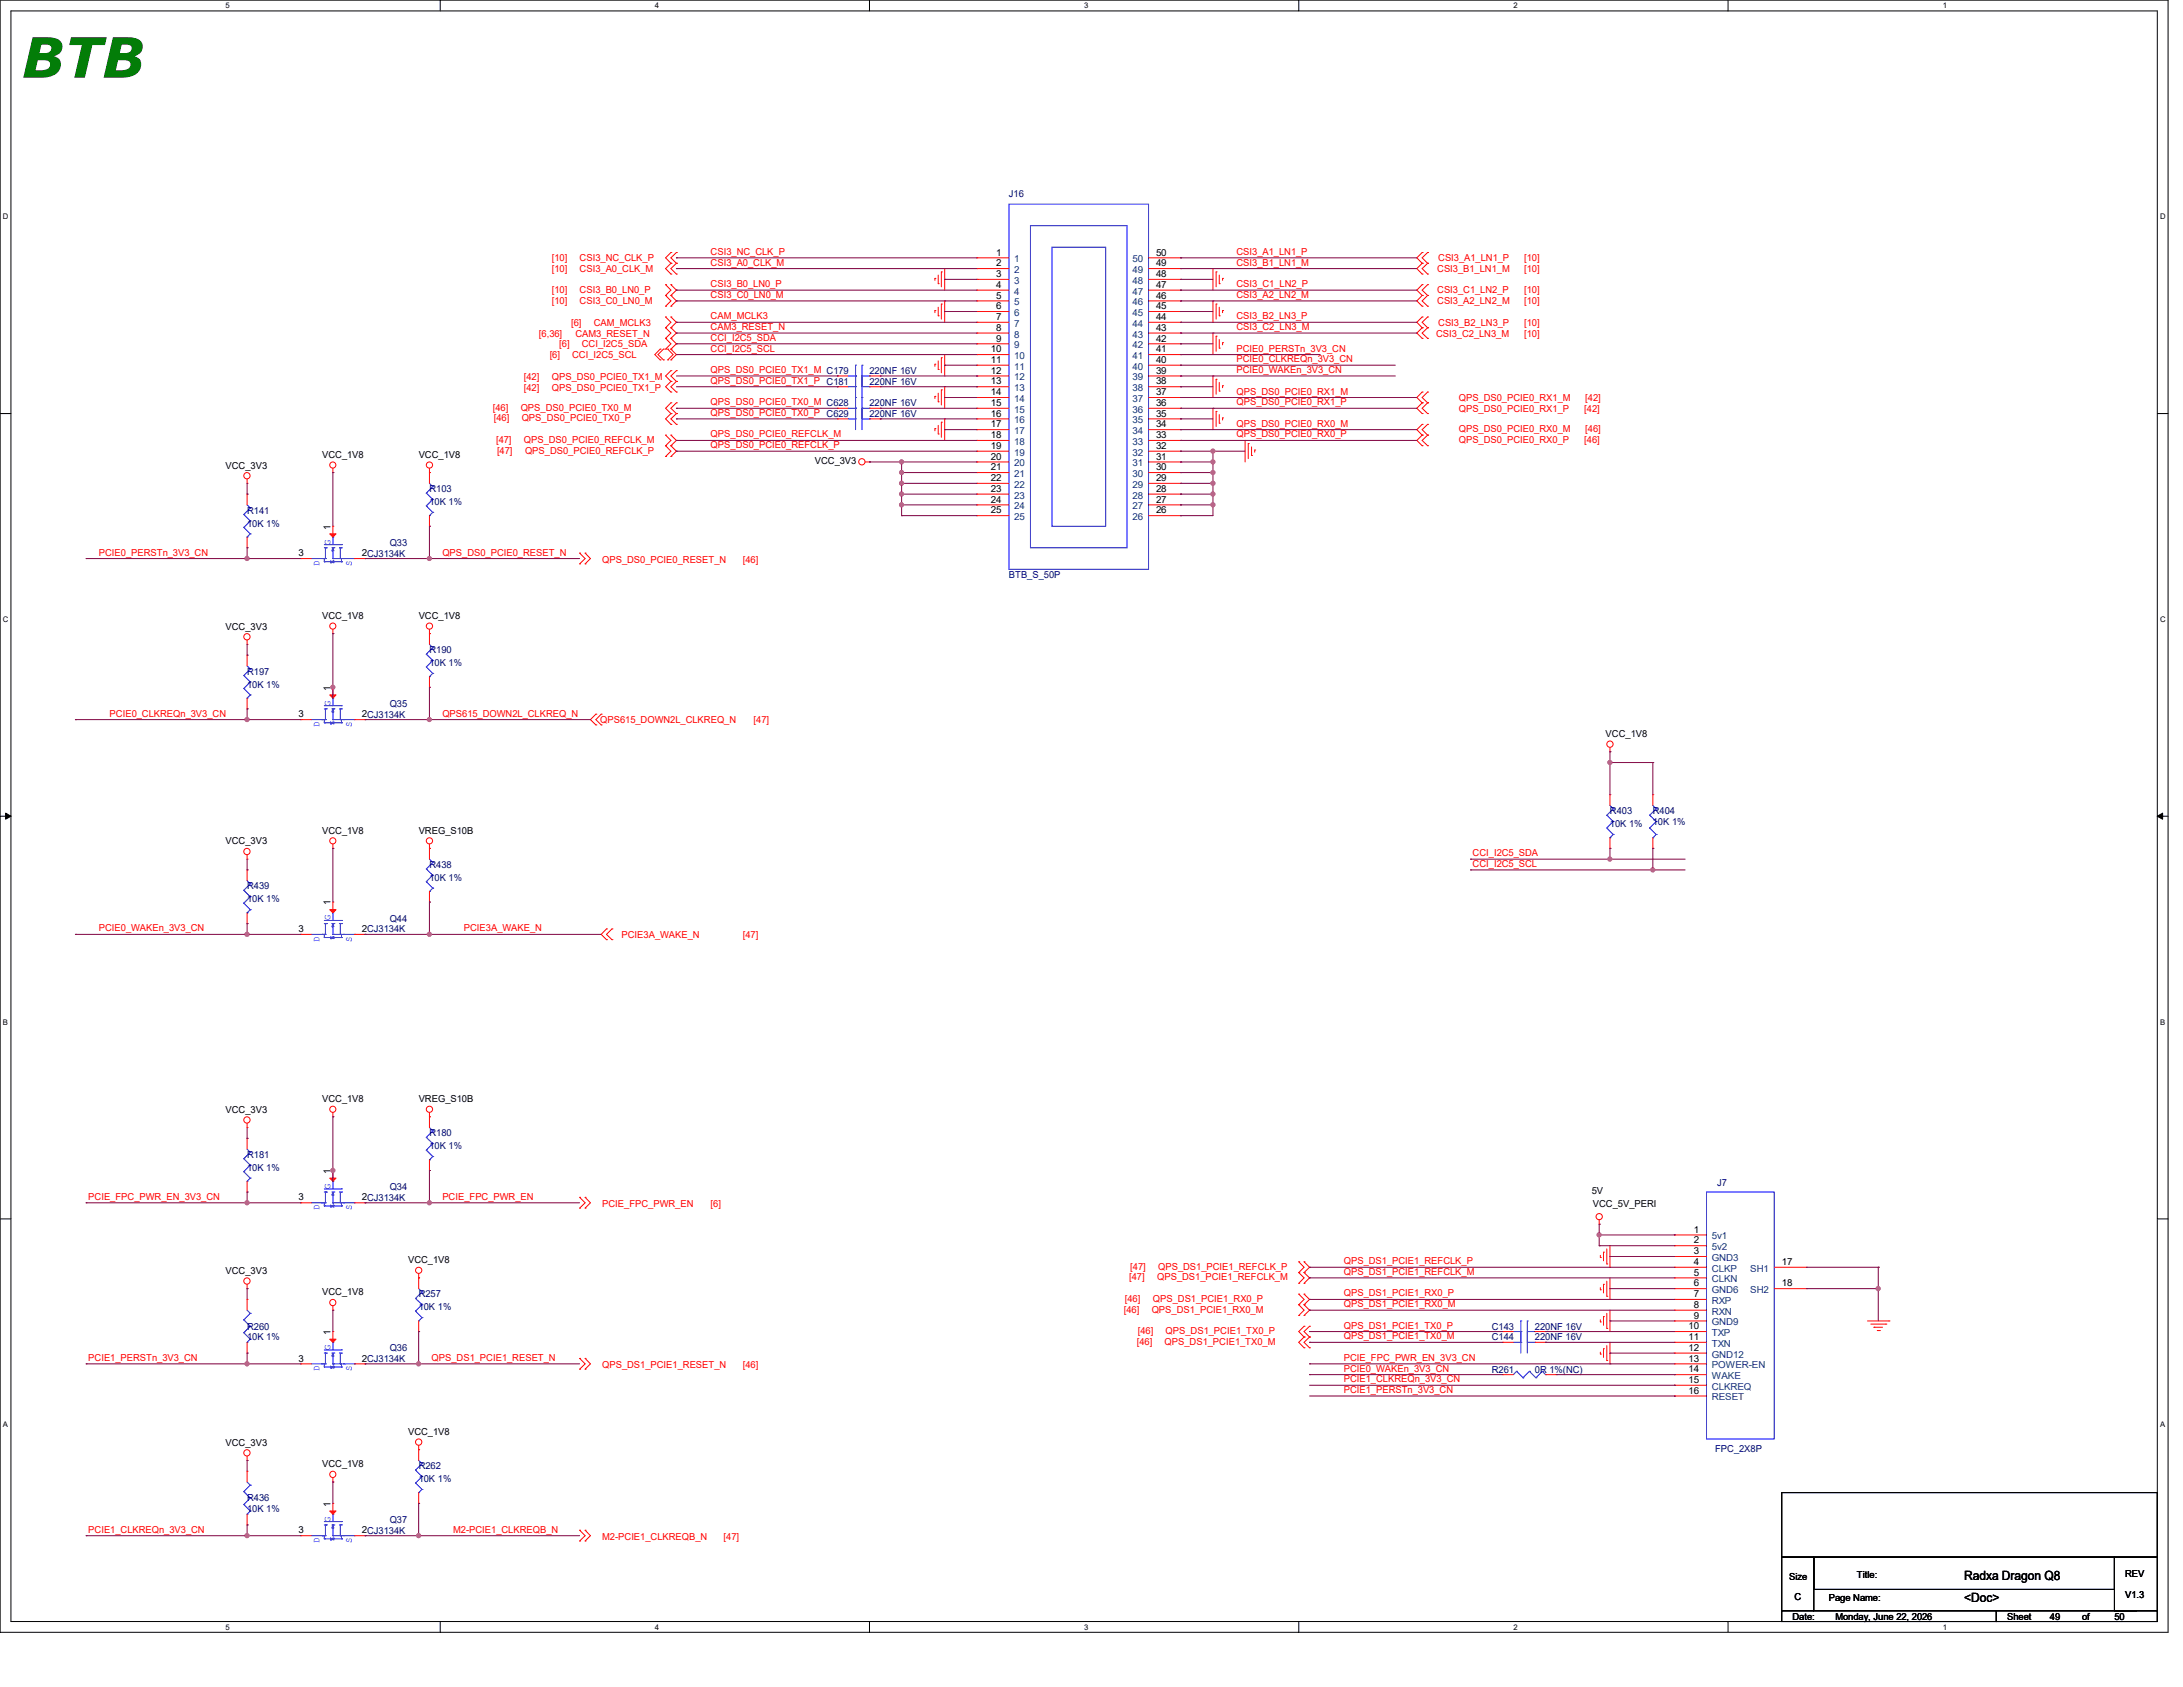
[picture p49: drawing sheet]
<svg xmlns="http://www.w3.org/2000/svg" width="558mm" height="431mm" viewBox="0 0 558 431" stroke-linecap="round" stroke-linejoin="round" font-family="sans-serif">
<defs><g id="words">
<text font-size="14.2" fill="#007f00" x="5.5" y="19.9">BTB</text>
<g font-size="3.3">
<text x="502.1" y="403.8">Radxa Dragon Q8</text>
<text x="502.1" y="409.3">&lt;Doc&gt;</text>
</g>
<g font-size="2.5" fill="#00007f">
<text x="257.9" y="50.3">J16</text>
<text x="222.3" y="95.5">220NF 16V</text>
<text x="222.3" y="98.3">220NF 16V</text>
<text x="222.3" y="106.6">220NF 16V</text>
<text x="222.3" y="103.8">220NF 16V</text>
<text x="109.8" y="125.7">R103</text>
<text x="63.2" y="131.2">R141</text>
<text x="109.8" y="129">10K 1%</text>
<text x="63.2" y="134.5">10K 1%</text>
<text x="99.6" y="139.4">Q33</text>
<text x="257.9" y="147.7">BTB_S_50P</text>
<text x="109.8" y="166.9">R190</text>
<text x="63.2" y="172.4">R197</text>
<text x="109.8" y="170.2">10K 1%</text>
<text x="63.2" y="175.7">10K 1%</text>
<text x="99.6" y="180.6">Q35</text>
<text x="411.5" y="208">R403</text>
<text x="422.5" y="208">R404</text>
<text x="411.5" y="211.3">10K 1%</text>
<text x="422.5" y="210.8">10K 1%</text>
<text x="109.8" y="221.7">R438</text>
<text x="63.2" y="227.2">R439</text>
<text x="109.8" y="225">10K 1%</text>
<text x="63.2" y="230.5">10K 1%</text>
<text x="99.6" y="235.5">Q44</text>
<text x="109.8" y="290.3">R180</text>
<text x="109.8" y="293.6">10K 1%</text>
<text x="63.2" y="295.8">R181</text>
<text x="63.2" y="299.1">10K 1%</text>
<text x="99.6" y="304">Q34</text>
<text x="439" y="302.9">J7</text>
<text x="107" y="331.5">R257</text>
<text x="107" y="334.8">10K 1%</text>
<text x="63.2" y="339.7">R260</text>
<text x="381.3" y="339.7">C143</text>
<text x="392.3" y="339.7">220NF 16V</text>
<text x="63.2" y="342.4">10K 1%</text>
<text x="99.6" y="345.2">Q36</text>
<text x="381.3" y="342.4">C144</text>
<text x="392.3" y="342.4">220NF 16V</text>
<text x="381.3" y="350.7">R261</text>
<text x="392.3" y="350.7">0R 1%(NC)</text>
<text x="438.4" y="371">FPC_2X8P</text>
<text x="107" y="375.4">R262</text>
<text x="63.2" y="383.6">R436</text>
<text x="107" y="378.7">10K 1%</text>
<text x="63.2" y="386.3">10K 1%</text>
<text x="99.6" y="389.1">Q37</text>
</g>
<g font-size="2.5" fill="#f00">
<text x="181.7" y="65.1">CSI3_NC_CLK_P</text>
<text x="316.1" y="65.1">CSI3_A1_LN1_P</text>
<text x="141.1" y="69.5">[10]</text>
<text x="141.1" y="66.8">[10]</text>
<text x="148.2" y="69.5">CSI3_A0_CLK_M</text>
<text x="148.2" y="66.8">CSI3_NC_CLK_P</text>
<text x="181.7" y="67.9">CSI3_A0_CLK_M</text>
<text x="316.1" y="67.9">CSI3_B1_LN1_M</text>
<text x="367.4" y="69.5">CSI3_B1_LN1_M</text>
<text x="367.6" y="66.8">CSI3_A1_LN1_P</text>
<text x="389.6" y="69.5">[10]</text>
<text x="389.6" y="66.8">[10]</text>
<text x="141.1" y="75">[10]</text>
<text x="141.1" y="77.7">[10]</text>
<text x="148.2" y="75">CSI3_B0_LN0_P</text>
<text x="148.2" y="77.7">CSI3_C0_LN0_M</text>
<text x="181.7" y="76.1">CSI3_C0_LN0_M</text>
<text x="181.7" y="73.4">CSI3_B0_LN0_P</text>
<text x="316.1" y="73.4">CSI3_C1_LN2_P</text>
<text x="316.1" y="76.1">CSI3_A2_LN2_M</text>
<text x="367.4" y="75">CSI3_C1_LN2_P</text>
<text x="367.4" y="77.7">CSI3_A2_LN2_M</text>
<text x="389.6" y="75">[10]</text>
<text x="389.6" y="77.7">[10]</text>
<text x="146" y="83.2">[6]</text>
<text x="151.8" y="83.2">CAM_MCLK3</text>
<text x="181.7" y="81.6">CAM_MCLK3</text>
<text x="316.1" y="81.6">CSI3_B2_LN3_P</text>
<text x="367.6" y="83.2">CSI3_B2_LN3_P</text>
<text x="389.6" y="83.2">[10]</text>
<text x="137.8" y="86">[6,36]</text>
<text x="143" y="88.7">[6]</text>
<text x="147.1" y="86">CAM3_RESET_N</text>
<text x="148.7" y="88.7">CCI_I2C5_SDA</text>
<text x="181.7" y="84.3">CAM3_RESET_N</text>
<text x="181.7" y="87.1">CCI_I2C5_SDA</text>
<text x="181.7" y="89.8">CCI_I2C5_SCL</text>
<text x="316.1" y="84.3">CSI3_C2_LN3_M</text>
<text x="316.1" y="89.8">PCIE0_PERSTn_3V3_CN</text>
<text x="367.1" y="86">CSI3_C2_LN3_M</text>
<text x="389.6" y="86">[10]</text>
<text x="140.5" y="91.4">[6]</text>
<text x="146.3" y="91.4">CCI_I2C5_SCL</text>
<text x="181.7" y="95.3">QPS_DS0_PCIE0_TX1_M C179</text>
<text x="316.1" y="92.5">PCIE0_CLKREQn_3V3_CN</text>
<text x="316.1" y="95.3">PCIE0_WAKEn_3V3_CN</text>
<text x="133.9" y="99.9">[42]</text>
<text x="133.9" y="97.2">[42]</text>
<text x="141.1" y="99.9">QPS_DS0_PCIE0_TX1_P</text>
<text x="141.1" y="97.2">QPS_DS0_PCIE0_TX1_M</text>
<text x="181.7" y="98">QPS_DS0_PCIE0_TX1_P C181</text>
<text x="316.1" y="100.8">QPS_DS0_PCIE0_RX1_M</text>
<text x="126" y="104.9">[46]</text>
<text x="126.2" y="107.7">[46]</text>
<text x="133.1" y="104.9">QPS_DS0_PCIE0_TX0_M</text>
<text x="133.3" y="107.7">QPS_DS0_PCIE0_TX0_P</text>
<text x="181.7" y="103.5">QPS_DS0_PCIE0_TX0_M C628</text>
<text x="181.7" y="106.3">QPS_DS0_PCIE0_TX0_P C629</text>
<text x="316.1" y="103.5">QPS_DS0_PCIE0_RX1_P</text>
<text x="372.9" y="105.2">QPS_DS0_PCIE0_RX1_P</text>
<text x="372.9" y="102.4">QPS_DS0_PCIE0_RX1_M</text>
<text x="405" y="105.2">[42]</text>
<text x="405.2" y="102.4">[42]</text>
<text x="126.8" y="113.1">[47]</text>
<text x="133.9" y="113.1">QPS_DS0_PCIE0_REFCLK_M</text>
<text x="181.7" y="111.8">QPS_DS0_PCIE0_REFCLK_M</text>
<text x="316.1" y="109">QPS_DS0_PCIE0_RX0_M</text>
<text x="316.1" y="111.8">QPS_DS0_PCIE0_RX0_P</text>
<text x="372.9" y="110.4">QPS_DS0_PCIE0_RX0_M</text>
<text x="372.9" y="113.1">QPS_DS0_PCIE0_RX0_P</text>
<text x="405" y="113.1">[46]</text>
<text x="405.2" y="110.4">[46]</text>
<text x="127" y="115.9">[47]</text>
<text x="134.2" y="115.9">QPS_DS0_PCIE0_REFCLK_P</text>
<text x="181.7" y="114.5">QPS_DS0_PCIE0_REFCLK_P</text>
<text x="25.3" y="141.9">PCIE0_PERSTn_3V3_CN</text>
<text x="113.1" y="141.9">QPS_DS0_PCIE0_RESET_N</text>
<text x="153.9" y="143.8">QPS_DS0_PCIE0_RESET_N</text>
<text x="189.9" y="143.8">[46]</text>
<text x="28" y="183.1">PCIE0_CLKREQn_3V3_CN</text>
<text x="113.1" y="183.1">QPS615_DOWN2L_CLKREQ_N</text>
<text x="153.4" y="184.7">QPS615_DOWN2L_CLKREQ_N</text>
<text x="192.6" y="184.7">[47]</text>
<text x="376.4" y="218.7">CCI_I2C5_SDA</text>
<text x="376.4" y="221.5">CCI_I2C5_SCL</text>
<text x="25.3" y="238">PCIE0_WAKEn_3V3_CN</text>
<text x="118.6" y="238">PCIE3A_WAKE_N</text>
<text x="158.9" y="239.6">PCIE3A_WAKE_N</text>
<text x="189.9" y="239.6">[47]</text>
<text x="22.6" y="306.5">PCIE_FPC_PWR_EN_3V3_CN</text>
<text x="113.1" y="306.5">PCIE_FPC_PWR_EN</text>
<text x="153.9" y="308.4">PCIE_FPC_PWR_EN</text>
<text x="181.7" y="308.4">[6]</text>
<text x="343.5" y="323">QPS_DS1_PCIE1_REFCLK_P</text>
<text x="288.6" y="327.1">[47]</text>
<text x="288.9" y="324.4">[47]</text>
<text x="295.8" y="327.1">QPS_DS1_PCIE1_REFCLK_M</text>
<text x="296" y="324.4">QPS_DS1_PCIE1_REFCLK_P</text>
<text x="343.5" y="325.7">QPS_DS1_PCIE1_REFCLK_M</text>
<text x="287.3" y="335.3">[46]</text>
<text x="287.5" y="332.6">[46]</text>
<text x="294.4" y="335.3">QPS_DS1_PCIE1_RX0_M</text>
<text x="294.7" y="332.6">QPS_DS1_PCIE1_RX0_P</text>
<text x="343.5" y="331.2">QPS_DS1_PCIE1_RX0_P</text>
<text x="343.5" y="334">QPS_DS1_PCIE1_RX0_M</text>
<text x="290.8" y="340.8">[46]</text>
<text x="297.9" y="340.8">QPS_DS1_PCIE1_TX0_P</text>
<text x="343.5" y="339.4">QPS_DS1_PCIE1_TX0_P</text>
<text x="22.6" y="347.7">PCIE1_PERSTn_3V3_CN</text>
<text x="110.3" y="347.7">QPS_DS1_PCIE1_RESET_N</text>
<text x="290.6" y="343.5">[46]</text>
<text x="297.7" y="343.5">QPS_DS1_PCIE1_TX0_M</text>
<text x="343.5" y="342.2">QPS_DS1_PCIE1_TX0_M</text>
<text x="343.5" y="347.7">PCIE_FPC_PWR_EN_3V3_CN</text>
<text x="153.9" y="349.6">QPS_DS1_PCIE1_RESET_N</text>
<text x="189.9" y="349.6">[46]</text>
<text x="343.5" y="350.4">PCIE0_WAKEn_3V3_CN</text>
<text x="343.5" y="353.1">PCIE1_CLKREQn_3V3_CN</text>
<text x="343.5" y="355.9">PCIE1_PERSTn_3V3_CN</text>
<text x="22.6" y="391.6">PCIE1_CLKREQn_3V3_CN</text>
<text x="115.8" y="391.6">M2-PCIE1_CLKREQB_N</text>
<text x="153.9" y="393.5">M2-PCIE1_CLKREQB_N</text>
<text x="185" y="393.5">[47]</text>
</g>
<g font-size="2.5">
<text x="254.6" y="65.3">1</text>
<text x="295.5" y="65.3">50</text>
<text x="254.6" y="68">2</text>
<text x="254.6" y="70.8">3</text>
<text x="295.5" y="70.8">48</text>
<text x="295.5" y="68">49</text>
<text x="254.6" y="73.5">4</text>
<text x="254.6" y="76.3">5</text>
<text x="295.5" y="76.3">46</text>
<text x="295.5" y="73.5">47</text>
<text x="254.6" y="79">6</text>
<text x="254.6" y="81.7">7</text>
<text x="295.5" y="81.7">44</text>
<text x="295.5" y="79">45</text>
<text x="253.3" y="90">10</text>
<text x="254.6" y="84.5">8</text>
<text x="254.6" y="87.2">9</text>
<text x="295.5" y="90">41</text>
<text x="295.5" y="87.2">42</text>
<text x="295.5" y="84.5">43</text>
<text x="253.3" y="92.7">11</text>
<text x="253.3" y="95.5">12</text>
<text x="295.5" y="95.5">39</text>
<text x="295.5" y="92.7">40</text>
<text x="253.3" y="98.2">13</text>
<text x="253.3" y="101">14</text>
<text x="295.5" y="101">37</text>
<text x="295.5" y="98.2">38</text>
<text x="253.3" y="103.7">15</text>
<text x="253.3" y="106.4">16</text>
<text x="295.5" y="106.4">35</text>
<text x="295.5" y="103.7">36</text>
<text x="253.3" y="109.2">17</text>
<text x="253.3" y="111.9">18</text>
<text x="295.5" y="111.9">33</text>
<text x="295.5" y="109.2">34</text>
<text x="57.7" y="119.7">VCC_3V3</text>
<text x="82.3" y="117">VCC_1V8</text>
<text x="107" y="117">VCC_1V8</text>
<text x="208.3" y="118.6">VCC_3V3</text>
<text x="253.3" y="114.7">19</text>
<text x="253.3" y="117.4">20</text>
<text x="295.5" y="117.4">31</text>
<text x="295.5" y="114.7">32</text>
<text x="253.3" y="120.1">21</text>
<text x="253.3" y="122.9">22</text>
<text x="253.3" y="125.6">23</text>
<text x="295.5" y="125.6">28</text>
<text x="295.5" y="122.9">29</text>
<text x="295.5" y="120.1">30</text>
<text x="253.3" y="128.4">24</text>
<text x="253.3" y="131.1">25</text>
<text x="295.5" y="131.1">26</text>
<text x="295.5" y="128.4">27</text>
<text x="84.5" y="135.3" transform="rotate(-90 84.5 135.3)">1</text>
<text x="76.3" y="142.1">3</text>
<text x="92.5" y="142.1">2CJ3134K</text>
<text x="57.7" y="160.9">VCC_3V3</text>
<text x="82.3" y="158.1">VCC_1V8</text>
<text x="107" y="158.1">VCC_1V8</text>
<text x="84.5" y="176.4" transform="rotate(-90 84.5 176.4)">1</text>
<text x="76.3" y="183.3">3</text>
<text x="92.5" y="183.3">2CJ3134K</text>
<text x="410.4" y="188.3">VCC_1V8</text>
<text x="57.7" y="215.7">VCC_3V3</text>
<text x="82.3" y="213">VCC_1V8</text>
<text x="107" y="213">VREG_S10B</text>
<text x="84.5" y="231.3" transform="rotate(-90 84.5 231.3)">1</text>
<text x="76.3" y="238.1">3</text>
<text x="92.5" y="238.1">2CJ3134K</text>
<text x="82.3" y="281.6">VCC_1V8</text>
<text x="107" y="281.6">VREG_S10B</text>
<text x="57.7" y="284.3">VCC_3V3</text>
<text x="84.5" y="299.9" transform="rotate(-90 84.5 299.9)">1</text>
<text x="406.9" y="305.1">5V</text>
<text x="76.3" y="306.7">3</text>
<text x="92.5" y="306.7">2CJ3134K</text>
<text x="407.2" y="308.4">VCC_5V_PERI</text>
<text x="432.9" y="314.9">1</text>
<text x="432.9" y="317.7">2</text>
<text x="104.3" y="322.7">VCC_1V8</text>
<text x="432.9" y="320.4">3</text>
<text x="432.9" y="323.2">4</text>
<text x="455.4" y="323.2">17</text>
<text x="57.7" y="325.5">VCC_3V3</text>
<text x="432.9" y="325.9">5</text>
<text x="432.9" y="328.6">6</text>
<text x="455.4" y="328.6">18</text>
<text x="82.3" y="330.9">VCC_1V8</text>
<text x="432.9" y="331.4">7</text>
<text x="432.9" y="334.1">8</text>
<text x="84.5" y="341" transform="rotate(-90 84.5 341)">1</text>
<text x="431.6" y="339.6">10</text>
<text x="432.9" y="336.9">9</text>
<text x="76.3" y="347.9">3</text>
<text x="92.5" y="347.9">2CJ3134K</text>
<text x="431.6" y="342.3">11</text>
<text x="431.6" y="345.1">12</text>
<text x="431.6" y="347.9">13</text>
<text x="431.6" y="350.6">14</text>
<text x="431.6" y="353.3">15</text>
<text x="431.6" y="356.1">16</text>
<text x="57.7" y="369.3">VCC_3V3</text>
<text x="104.3" y="366.6">VCC_1V8</text>
<text x="82.3" y="374.8">VCC_1V8</text>
<text x="84.5" y="384.9" transform="rotate(-90 84.5 384.9)">1</text>
<text x="76.3" y="391.8">3</text>
<text x="92.5" y="391.8">2CJ3134K</text>
<text x="457.3" y="403.6">Size</text>
<text x="474.6" y="403.1">Title:</text>
<text x="543.2" y="402.8">REV</text>
<text x="458.2" y="413.8">Date:</text>
<text x="458.7" y="408.9">C</text>
<text x="467.5" y="409.1">Page Name:</text>
<text x="469.1" y="413.8">Monday, June 22, 2026</text>
<text x="513" y="413.8">Sheet</text>
<text x="524" y="413.8">49</text>
<text x="532.2" y="413.8">of</text>
<text x="540.5" y="413.8">50</text>
<text x="543.2" y="408.3">V1.3</text>
</g>
<g font-size="2.5" fill="#003f7f">
<text x="259.2" y="67">1</text>
<text x="259.2" y="69.8">2</text>
<text x="289.5" y="69.8">49</text>
<text x="289.5" y="67">50</text>
<text x="259.2" y="72.5">3</text>
<text x="259.2" y="75.3">4</text>
<text x="289.5" y="75.3">47</text>
<text x="289.5" y="72.5">48</text>
<text x="259.2" y="78">5</text>
<text x="259.2" y="80.7">6</text>
<text x="259.2" y="83.5">7</text>
<text x="289.5" y="83.5">44</text>
<text x="289.5" y="80.7">45</text>
<text x="289.5" y="78">46</text>
<text x="259.2" y="86.2">8</text>
<text x="259.2" y="89">9</text>
<text x="289.5" y="89">42</text>
<text x="289.5" y="86.2">43</text>
<text x="259.2" y="91.7">10</text>
<text x="259.2" y="94.4">11</text>
<text x="289.5" y="94.4">40</text>
<text x="289.5" y="91.7">41</text>
<text x="259.2" y="97.2">12</text>
<text x="259.2" y="99.9">13</text>
<text x="289.5" y="99.9">38</text>
<text x="289.5" y="97.2">39</text>
<text x="259.2" y="102.7">14</text>
<text x="259.2" y="105.5">15</text>
<text x="289.5" y="105.5">36</text>
<text x="289.5" y="102.7">37</text>
<text x="259.2" y="108.2">16</text>
<text x="259.2" y="110.9">17</text>
<text x="259.2" y="113.7">18</text>
<text x="289.5" y="113.7">33</text>
<text x="289.5" y="110.9">34</text>
<text x="289.5" y="108.2">35</text>
<text x="259.2" y="116.4">19</text>
<text x="259.2" y="119.2">20</text>
<text x="289.5" y="119.2">31</text>
<text x="289.5" y="116.4">32</text>
<text x="259.2" y="121.9">21</text>
<text x="259.2" y="124.6">22</text>
<text x="289.5" y="124.6">29</text>
<text x="289.5" y="121.9">30</text>
<text x="259.2" y="127.4">23</text>
<text x="259.2" y="130.1">24</text>
<text x="289.5" y="130.1">27</text>
<text x="289.5" y="127.4">28</text>
<text x="259.2" y="132.9">25</text>
<text x="289.5" y="132.9">26</text>
<text x="437.6" y="316.7">5v1</text>
<text x="437.6" y="319.4">5v2</text>
<text x="437.6" y="322.2">GND3</text>
<text x="437.6" y="324.9">CLKP</text>
<text x="437.6" y="327.6">CLKN</text>
<text x="447.4" y="324.9">SH1</text>
<text x="437.6" y="330.4">GND6</text>
<text x="437.6" y="333.1">RXP</text>
<text x="437.6" y="335.9">RXN</text>
<text x="447.4" y="330.4">SH2</text>
<text x="437.6" y="338.6">GND9</text>
<text x="437.6" y="341.3">TXP</text>
<text x="437.6" y="344.1">TXN</text>
<text x="437.6" y="346.8">GND12</text>
<text x="437.6" y="349.6">POWER-EN</text>
<text x="437.6" y="352.3">WAKE</text>
<text x="437.6" y="355">CLKREQ</text>
<text x="437.6" y="357.8">RESET</text>
</g>
<g font-size="2.5" fill="#00f">
<text x="84.5" y="139.1" transform="rotate(-90 84.5 139.1)">G</text>
<text x="81.7" y="144.6" transform="rotate(-90 81.7 144.6)">D</text>
<text x="90" y="144.6" transform="rotate(-90 90 144.6)">S</text>
<text x="81.7" y="185.8" transform="rotate(-90 81.7 185.8)">D</text>
<text x="84.5" y="180.3" transform="rotate(-90 84.5 180.3)">G</text>
<text x="90" y="185.8" transform="rotate(-90 90 185.8)">S</text>
<text x="84.5" y="235.2" transform="rotate(-90 84.5 235.2)">G</text>
<text x="81.7" y="240.6" transform="rotate(-90 81.7 240.6)">D</text>
<text x="90" y="240.6" transform="rotate(-90 90 240.6)">S</text>
<text x="84.5" y="303.7" transform="rotate(-90 84.5 303.7)">G</text>
<text x="81.7" y="309.2" transform="rotate(-90 81.7 309.2)">D</text>
<text x="90" y="309.2" transform="rotate(-90 90 309.2)">S</text>
<text x="84.5" y="344.9" transform="rotate(-90 84.5 344.9)">G</text>
<text x="81.7" y="350.3" transform="rotate(-90 81.7 350.3)">D</text>
<text x="90" y="350.3" transform="rotate(-90 90 350.3)">S</text>
<text x="84.5" y="388.7" transform="rotate(-90 84.5 388.7)">G</text>
<text x="81.7" y="394.2" transform="rotate(-90 81.7 394.2)">D</text>
<text x="90" y="394.2" transform="rotate(-90 90 394.2)">S</text>
</g>
<g font-size="2">
<text x="57.7" y="2.1">5</text>
<text x="167.4" y="2.1">4</text>
<text x="277.1" y="2.1">3</text>
<text x="386.8" y="2.1">2</text>
<text x="496.6" y="2.1">1</text>
<text x=".8" y="56">D</text>
<text x="552.2" y="56">D</text>
<text x=".8" y="158.9">C</text>
<text x="552.2" y="158.9">C</text>
<text x=".8" y="261.7">B</text>
<text x="552.2" y="261.7">B</text>
<text x=".8" y="364.6">A</text>
<text x="552.2" y="364.6">A</text>
<text x="57.7" y="416.3">5</text>
<text x="167.4" y="416.3">4</text>
<text x="277.1" y="416.3">3</text>
<text x="386.8" y="416.3">2</text>
<text x="496.6" y="416.3">1</text>
</g>
</g></defs>
<g fill="none" stroke="#000" stroke-width=".26">
<path d="M0 0h554.2v417h-554.2zM2.8 2.8h548.6v411.5h-548.6zM112.5 0v2.8M222.3 0v2.8M332 0v2.8M441.7 0v2.8M0 105.7h2.8M551.4 105.7h2.8M0 208.5h2.8M1.4 207.7l1.4 .8-1.4 .8zM551.4 208.5l1.4-.8v1.6zM551.4 208.5h2.8"/>
<path d="M0 311.4h2.8M551.4 311.4h2.8M455.4 381.3h96v16.5h-96zM455.4 397.8h8.2v13.7h-8.2zM463.6 397.8h76.9v8.3h-76.9zM540.5 397.8h10.9v13.7h-10.9zM112.5 414.3v2.7M222.3 414.3v2.7M332 414.3v2.7M441.7 414.3v2.7M455.4 411.5h54.9v2.8h-54.9zM463.6 411.5h82.3"/>
<path d="M510.3 411.5h41.1v2.8h-41.1zM545.9 411.5h.1"/>
</g>
<path d="M1.4 207.7l1.4 .8-1.4 .8zM551.4 208.5l1.4-.8v1.6z" fill="#000"/>
<g fill="none" stroke="#f00" stroke-width=".26">
<path d="M170.1 72.7h.1M170.1 75.5h.1M170.1 78.2h.1M170.1 72.7l1.4 1.4-1.4 1.4M170.1 75.5l1.4 1.4-1.4 1.3M171.5 67.3h.1M171.5 70h.1M171.5 64.5h.1M171.5 75.5h.1M171.5 72.7h.1M171.5 78.2h.1M171.5 67.3l-1.4 1.3 1.4 1.4"/>
<path d="M171.5 64.5l-1.4 1.4 1.4 1.4M171.5 72.7l1.4 1.4-1.4 1.4M171.5 75.5l1.4 1.4-1.4 1.3M172.9 67.3h.1M172.9 70h.1M172.9 64.5h.1M172.9 67.3l-1.4 1.3 1.4 1.4M172.9 64.5l-1.4 1.4 1.4 1.4M239 71.1h.1M239 79.3h.1M239 71.1v.5M239 79.3v.6"/>
<path d="M239.8 72.5h.1M239.8 70.3v2.2M239.8 78.5v2.2M240.6 69.5h.1M240.6 77.7h.1M240.6 69.5v3.8M240.6 77.7v3.8M241.5 68.6h.1M241.5 76.9h.1M241.5 68.6v5.5M241.5 76.9v5.4M310 68.6h.1"/>
<path d="M310 76.9h.1M310 68.6v5.5M310 76.9v5.4M310.9 69.5h.1M310.9 77.7h.1M310.9 69.5v3.8M310.9 77.7v3.8M311.7 72.5h.1M311.7 70.3v2.2M311.7 78.5v2.2M312.5 71.1h.1M312.5 79.3h.1"/>
<path d="M312.5 71.1v.5M312.5 79.3v.6M363.5 70h.1M363.5 67.3h.1M363.5 64.5h.1M363.5 75.5h.1M363.5 72.7h.1M363.5 78.2h.1M363.5 67.3l-1.3 1.3 1.3 1.4M363.5 64.5l-1.3 1.4 1.3 1.4M363.5 72.7l-1.3 1.4 1.3 1.4M363.5 75.5l-1.3 1.4 1.3 1.3"/>
<path d="M364.9 67.3h.1M364.9 70h.1M364.9 64.5h.1M364.9 72.7h.1M364.9 75.5h.1M364.9 78.2h.1M364.9 67.3l-1.4 1.3 1.4 1.4M364.9 64.5l-1.4 1.4 1.4 1.4M364.9 72.7l-1.4 1.4 1.4 1.4M364.9 75.5l-1.4 1.4 1.4 1.3M168.7 89.2h.1M168.7 91.9h.1"/>
<path d="M168.7 89.2l-1.3 1.4 1.3 1.3M169.6 91.9h.1M169.6 89.2h.1M169.6 89.2l-1.4 1.4 1.4 1.3M170.1 83.7h.1M170.1 81h.1M170.1 86.4h.1M170.1 89.2h.1M170.1 81l1.4 1.3-1.4 1.4M170.1 83.7l1.4 1.4-1.4 1.3M170.1 86.4l1.4 1.4-1.4 1.4M170.7 91.9h.1"/>
<path d="M170.7 89.2h.1M170.7 89.2l1.3 1.4-1.3 1.3M171.5 81h.1M171.5 83.7h.1M171.5 86.4h.1M171.5 89.2h.1M171.5 91.9h.1M171.5 97.5h.1M171.5 94.7h.1M171.5 81l1.4 1.3-1.4 1.4M171.5 83.7l1.4 1.4-1.4 1.3M171.5 86.4l1.4 1.4-1.4 1.4"/>
<path d="M171.5 89.2l1.4 1.4-1.4 1.3M171.5 97.5l-1.4 1.3 1.4 1.4M171.5 94.7l-1.4 1.4 1.4 1.4M172.9 97.5h.1M172.9 94.7h.1M172.9 97.5l-1.4 1.3 1.4 1.4M172.9 94.7l-1.4 1.4 1.4 1.4M239 93h.1M239 93v.6M239.8 80.7h.1M239.8 94.4h.1M239.8 92.2v2.2"/>
<path d="M240.6 91.4h.1M240.6 99.6h.1M240.6 91.4v3.8M240.6 99.6v3.9M241.5 90.6h.1M241.5 98.8h.1M241.5 90.6v5.5M241.5 98.8v5.5M310 96.1h.1M310 85.1h.1M310 85.1v5.5M310 96.1v5.5"/>
<path d="M310.9 96.9h.1M310.9 85.9h.1M310.9 85.9v3.8M310.9 96.9v3.8M311.7 80.7h.1M311.7 99.9h.1M311.7 88.9h.1M311.7 86.7v2.2M311.7 97.7v2.2M312.5 98.6h.1M312.5 87.5h.1M312.5 87.5v.6"/>
<path d="M312.5 98.6v.5M363.5 83.7h.1M363.5 81h.1M363.5 86.4h.1M363.5 81l-1.3 1.3 1.3 1.4M363.5 83.7l-1.3 1.4 1.3 1.3M364.9 81h.1M364.9 83.7h.1M364.9 86.4h.1M364.9 81l-1.4 1.3 1.4 1.4M364.9 83.7l-1.4 1.4 1.4 1.3M85.1 119.6v1.1"/>
<path d="M109.8 119.6v1.1M170.1 116.6h.1M170.1 113.9h.1M170.1 111.2h.1M170.1 113.9l1.4 1.4-1.4 1.3M170.1 111.2l1.4 1.3-1.4 1.4M171.5 113.9h.1M171.5 116.6h.1M171.5 111.2h.1M171.5 108.4h.1M171.5 105.7h.1M171.5 102.9h.1"/>
<path d="M171.5 100.2h.1M171.5 113.9l1.4 1.4-1.4 1.3M171.5 111.2l1.4 1.3-1.4 1.4M171.5 105.7l-1.4 1.3 1.4 1.4M171.5 102.9l-1.4 1.4 1.4 1.4M172.9 108.4h.1M172.9 105.7h.1M172.9 102.9h.1M172.9 100.2h.1M172.9 105.7l-1.4 1.3 1.4 1.4M172.9 102.9l-1.4 1.4 1.4 1.4M221.1 118h1.2"/>
<path d="M222.3 118h.1M239 101.3h.1M239 109.5h.1M239 101.3v.5M239 109.5v.6M239.8 102.7h.1M239.8 110.9h.1M239.8 100.5v2.2M239.8 108.7v2.2M240.6 107.9h.1M240.6 107.9v3.8M241.5 107h.1"/>
<path d="M241.5 107v5.5M310 104.3h.1M310 104.3v5.5M310.9 105.1h.1M310.9 105.1v3.9M311.7 108.1h.1M311.7 105.9v2.2M312.5 106.8h.1M312.5 106.8v.5M318.3 112.5h.1M318.3 112.5v5.5M319.1 113.3h.1"/>
<path d="M319.1 113.3v3.9M319.9 116.4h.1M319.9 114.2v2.2M320.7 115h.1M320.7 115v.5M363.5 108.4h.1M363.5 111.2h.1M363.5 113.9h.1M363.5 102.9h.1M363.5 105.7h.1M363.5 100.2h.1M363.5 108.4l-1.3 1.4 1.3 1.4"/>
<path d="M363.5 111.2l-1.3 1.3 1.3 1.4M363.5 102.9l-1.3 1.4 1.3 1.4M363.5 100.2l-1.3 1.4 1.3 1.3M364.9 111.2h.1M364.9 108.4h.1M364.9 113.9h.1M364.9 105.7h.1M364.9 102.9h.1M364.9 100.2h.1M364.9 108.4l-1.4 1.4 1.4 1.4M364.9 111.2l-1.4 1.3 1.4 1.4M364.9 102.9l-1.4 1.4 1.4 1.4"/>
<path d="M364.9 100.2l-1.4 1.4 1.4 1.3M63.2 123.5h.1M63.2 122.4v1.1M85.1 120.7h.1M109.8 120.7h.1M148.2 141.3h.1M148.2 144.1h.1M148.2 141.3l1.4 1.4-1.4 1.4M149.6 141.3h.1M149.6 144.1h.1M149.6 141.3l1.3 1.4-1.3 1.4M63.2 164.6h.1"/>
<path d="M63.2 163.5v1.1M85.1 161.9h.1M85.1 160.8v1.1M109.8 161.9h.1M109.8 160.8v1.1M152.3 182.5h.1M152.3 185.2h.1M152.3 182.5l-1.4 1.4 1.4 1.3M153.7 185.2h.1M153.7 182.5h.1M153.7 182.5l-1.4 1.4 1.4 1.3M411.5 192.1h.1"/>
<path d="M411.5 191v1.1M63.2 219.5h.1M63.2 218.4v1.1M85.1 216.7h.1M85.1 215.6v1.1M109.8 216.7h.1M109.8 215.6v1.1M155 237.3h.1M155 237.3l-1.3 1.4 1.3 1.4M156.4 237.3h.1M156.4 237.3l-1.4 1.4 1.4 1.4M155 240.1h.1"/>
<path d="M156.4 240.1h.1M63.2 288.1h.1M63.2 287v1.1M85.1 285.3h.1M85.1 284.2v1.1M109.8 285.3h.1M109.8 284.2v1.1M148.2 305.9h.1M148.2 308.7h.1M148.2 305.9l1.4 1.4-1.4 1.4M149.6 305.9h.1M149.6 308.7h.1"/>
<path d="M149.6 305.9l1.3 1.4-1.3 1.4M408.8 312.8h.1M408.8 311.7v1.1M409.9 319.9h.1M409.9 319.9v2.2M410.7 319.1v3.8M411.5 318.3v5.5M63.2 329.2h.1M63.2 328.1v1.1M85.1 334.7h.1M85.1 333.6v1.1M107 326.5h.1"/>
<path d="M107 325.4v1.1M332 325.1h.1M332 322.4h.1M332 327.9h.1M332 333.3h.1M332 330.6h.1M332 336.1h.1M332 322.4l1.3 1.4-1.3 1.3M332 325.1l1.3 1.4-1.3 1.4M332 330.6l1.3 1.4-1.3 1.3M332 333.3l1.3 1.4-1.3 1.4M333.3 322.4h.1"/>
<path d="M333.3 325.1h.1M333.3 327.9h.1M333.3 330.6h.1M333.3 333.3h.1M333.3 336.1h.1M333.3 338.8h.1M333.3 322.4l1.4 1.4-1.4 1.3M333.3 325.1l1.4 1.4-1.4 1.4M333.3 330.6l1.4 1.4-1.4 1.3M333.3 333.3l1.4 1.4-1.4 1.4M333.3 338.8l-1.3 1.4 1.3 1.4M334.7 338.8h.1"/>
<path d="M334.7 338.8l-1.4 1.4 1.4 1.4M409.1 321.3h.1M409.1 329.5h.1M409.1 337.7h.1M409.1 320.7v.6M409.1 329v.5M409.1 337.2v.5M409.9 328.1h.1M409.9 336.4h.1M409.9 328.1v2.2M409.9 336.4v2.2M410.7 322.9h.1"/>
<path d="M410.7 331.2h.1M410.7 339.4h.1M410.7 327.3v3.9M410.7 335.5v3.9M411.5 323.8h.1M411.5 332h.1M411.5 326.5v5.5M411.5 334.7v5.5M477.4 337.5h5.5M478.2 338.3h3.8M479 339.1h.1M479 339.1h2.2"/>
<path d="M479.8 339.9h.6M480.4 339.9h.1M482 338.3h.1M482.9 337.5h.1M148.2 347h.1M148.2 349.8h.1M148.2 347l1.4 1.4-1.4 1.4M149.6 347h.1M149.6 349.8h.1M149.6 347l1.3 1.4-1.3 1.4M333.3 344.3h.1M333.3 341.6h.1"/>
<path d="M333.3 341.6l-1.3 1.3 1.3 1.4M334.7 344.3h.1M334.7 341.6h.1M334.7 341.6l-1.4 1.3 1.4 1.4M409.1 345.9h.1M409.1 345.4v.5M409.9 344.6h.1M409.9 344.6v2.2M410.7 347.6h.1M410.7 343.8v3.8M411.5 340.2h.1M411.5 348.4h.1"/>
<path d="M411.5 342.9v5.5M63.2 373.1h.1M63.2 372v1.1M85.1 378.6h.1M85.1 377.5v1.1M107 370.4h.1M107 369.3v1.1M148.2 390.9h.1M148.2 393.7h.1M148.2 390.9l1.4 1.4-1.4 1.4M149.6 390.9h.1M149.6 393.7h.1"/>
<path d="M149.6 390.9l1.3 1.4-1.3 1.4"/>
<circle cx="85.1" cy="118.8" r=".78"/>
<circle cx="109.8" cy="118.8" r=".8"/>
<circle cx="220.3" cy="118" r=".8"/>
<circle cx="63.1" cy="121.5" r=".8"/>
<circle cx="85.1" cy="160" r=".78"/>
<circle cx="109.8" cy="160" r=".8"/>
<circle cx="63.1" cy="162.7" r=".8"/>
<circle cx="411.5" cy="190.1" r=".8"/>
<circle cx="63.1" cy="217.5" r=".8"/>
<circle cx="85.1" cy="214.8" r=".78"/>
<circle cx="109.8" cy="214.8" r=".8"/>
<circle cx="63.1" cy="286.1" r=".8"/>
<circle cx="85.1" cy="283.4" r=".78"/>
<circle cx="109.8" cy="283.4" r=".8"/>
<circle cx="408.8" cy="310.8" r=".8"/>
<circle cx="63.1" cy="327.3" r=".8"/>
<circle cx="85.1" cy="332.8" r=".79"/>
<circle cx="107" cy="324.6" r=".8"/>
<circle cx="63.1" cy="371.2" r=".8"/>
<circle cx="85.1" cy="376.7" r=".79"/>
<circle cx="107" cy="368.4" r=".8"/>
</g>
<path d="M83.2 140h.1M83.2 140v2.7M85.1 137.2h.1M85.1 137.2v1.9M87 140v2.7M82.3 142.7h.9M83.2 142.7h.1M87 142.7h.1M87 142.7h.8M87.8 142.7h.1" fill="none" stroke="#00f" stroke-width=".26"/>
<path d="M85.1 140l.2 .8h-.5z" fill="#00f"/>
<path d="M85.1 140l.2 .8h-.5z" fill="none" stroke="#00f" stroke-width=".26"/>
<path d="M84.5 143.5l.8-.2v.5z" fill="#00f"/>
<g fill="none" stroke="#00f" stroke-width=".26">
<path d="M82.9 140h.5M82.9 139.1h4.4M83.4 140h.1M84.8 140h.5M85.3 140h.1M86.7 140h.6M87.3 140h.1M87.3 139.1h.1M79.6 142.7h2.7M82.3 142.7h.1M82.9 143.5h.1M82.9 142.7h.1"/>
<path d="M82.9 143.5h1.6M82.9 142.7v.8M84.5 143.5l.8-.2v.5zM84.5 143.8h.1M84.5 143.3v.5M85.1 142.7h.1M85.1 140.8v1.9M85.1 142.7h1.9M85.3 143.5h2M87.3 143.5h.1M87.3 142.7v.8M87.8 142.7h2.8"/>
<path d="M90.6 142.7h.1"/>
</g>
<path d="M84.3 136.4h1.6l-.8 .8z" fill="#f00"/>
<g fill="none" stroke="#f00" stroke-width=".26">
<path d="M214 107h.1M214 107h2.7M222.3 107h2.7M225 107h.1M84.3 136.4h1.6l-.8 .8zM85.1 134.4h.1M85.1 134.4v2.8M76.9 142.7h.1M76.9 142.7h2.7M90.6 142.7h2.7M93.3 142.7h.1M109.8 216.7h.1"/>
<path d="M109.8 216.7v2.8M422.5 203h.1M422.5 216.7h.1M422.5 203v2.8M422.5 214v2.7M109.8 230.5h.1M109.8 227.8v2.7M109.8 285.3h.1M109.8 299h.1M109.8 285.3v2.8M109.8 296.3v2.7M428 315.5h.1"/>
<path d="M428 318.3h.1M428 315.5h8.2M428 318.3h8.2M428 321h.1M428 323.8h.1M428 326.5h.1M428 329.2h.1M428 332h.1M428 334.7h.1M428 337.5h.1M428 321h8.2M428 323.8h8.2"/>
<path d="M428 326.5h8.2M428 329.2h8.2M428 332h8.2M428 334.7h8.2M428 337.5h8.2M453.5 323.8h8.2M453.5 329.2h8.2M461.7 323.8h.1M461.7 329.2h.1M384.1 342.9h.1M384.1 342.9h2.7M392.3 342.9h2.8"/>
<path d="M395.1 342.9h.1M428 340.2h.1M428 342.9h.1M428 345.7h.1M428 348.4h.1M428 351.2h.1M428 353.9h.1M428 356.7h.1M428 340.2h8.2M428 342.9h8.2M428 345.7h8.2M428 348.4h8.2"/>
<path d="M428 351.2h8.2M428 353.9h8.2M428 356.7h8.2M107 370.4h.1M107 370.4v2.7M107 384.1h.1M107 381.3v2.8"/>
</g>
<g fill="none" stroke="#00f" stroke-width=".26">
<path d="M216.7 107h2M218.7 107h.1M218.7 104.3h.1M218.7 104.3v5.5M220.3 104.3h.1M220.3 107h2M220.3 104.3v5.5M222.3 107h.1M109.8 219.5l.8 .8M421.7 208.3h.1M421.7 211.5h.1M421.7 208.3l1.6 1.6"/>
<path d="M421.7 211.5l1.6 1.7M422.5 214h.1M422.5 205.8l.8 .8M423.3 206.6h.1M423.3 209.9h.1M423.3 213.2h.1M423.3 206.6l-1.6 1.7M423.3 209.9l-1.6 1.6M423.3 213.2l-.8 .8M109 222h.1M109 225.3h.1M109 222l1.6 1.6"/>
<path d="M109 225.3l1.6 1.6M109.8 227.8h.1M110.6 220.3h.1M110.6 223.6h.1M110.6 226.9h.1M110.6 220.3l-1.6 1.7M110.6 223.6l-1.6 1.7M110.6 226.9l-.8 .9M109 290.6h.1M109 293.8h.1M109 290.6l1.6 1.6M109 293.8l1.6 1.7"/>
<path d="M109.8 296.3h.1M109.8 288.1l.8 .8M110.6 288.9h.1M110.6 292.2h.1M110.6 295.5h.1M110.6 288.9l-1.6 1.7M110.6 292.2l-1.6 1.6M110.6 295.5l-.8 .8M436.2 304.5h17.3v63.1h-17.3zM82.3 348.4h.9M83.2 348.4h.1M83.2 345.7h.1"/>
<path d="M83.2 345.7v2.7M85.1 342.9h.1M85.1 342.9v2M87 348.4h.1M87 348.4h.8M87 345.7v2.7M87.8 348.4h.1M386.8 342.9h1.9M388.7 342.9h.1M388.7 340.2h.1M388.7 340.2v5.5M390.4 340.2h.1"/>
<path d="M390.4 342.9h1.9M390.4 340.2v5.5M392.3 342.9h.1M106.2 375.6h.1M106.2 378.9h.1M106.2 375.6l1.7 1.6M106.2 378.9l1.7 1.6M107 373.1l.9 .8M107.9 373.9h.1M107.9 377.2h.1M107.9 373.9l-1.7 1.7M107.9 377.2l-1.7 1.7"/>
<path d="M107 381.3h.1M107.9 380.5h.1M107.9 380.5l-.9 .8"/>
</g>
<path d="M85.1 345.7l.2 .8h-.5z" fill="#00f"/>
<path d="M85.1 345.7l.2 .8h-.5z" fill="none" stroke="#00f" stroke-width=".26"/>
<path d="M84.5 349.2l.8-.2v.5z" fill="#00f"/>
<g fill="none" stroke="#00f" stroke-width=".26">
<path d="M79.6 348.4h2.7M82.3 348.4h.1M82.9 349.2h.1M82.9 348.4h.1M82.9 349.2h1.6M82.9 348.4v.8M82.9 345.7h.5M82.9 344.9h4.4M83.4 345.7h.1M84.5 349.2l.8-.2v.5zM84.5 349.5h.1M84.5 349v.5"/>
<path d="M84.8 345.7h.5M85.1 348.4h.1M85.1 346.5v1.9M85.1 348.4h1.9M85.3 345.7h.1M85.3 349.2h2M86.7 345.7h.6M87.3 349.2h.1M87.3 345.7h.1M87.3 344.9h.1M87.3 348.4v.8M87.8 348.4h2.8"/>
<path d="M90.6 348.4h.1"/>
</g>
<path d="M84.3 342.1h1.6l-.8 .8z" fill="#f00"/>
<path d="M76.9 348.4h.1M76.9 348.4h2.7M84.3 342.1h1.6l-.8 .8zM85.1 340.2h.1M85.1 340.2v2.7M90.6 348.4h2.7M93.3 348.4h.1" fill="none" stroke="#f00" stroke-width=".26"/>
<path d="M82.3 238.7h.9M83.2 238.7h.1M83.2 236h.1M83.2 236v2.7M85.1 233.2h.1M85.1 233.2v2M87 238.7h.1M87 238.7h.8M87 236v2.7M87.8 238.7h.1" fill="none" stroke="#00f" stroke-width=".26"/>
<path d="M85.1 236l.2 .8h-.5z" fill="#00f"/>
<path d="M85.1 236l.2 .8h-.5z" fill="none" stroke="#00f" stroke-width=".26"/>
<path d="M84.5 239.5l.8-.2v.5z" fill="#00f"/>
<g fill="none" stroke="#00f" stroke-width=".26">
<path d="M79.6 238.7h2.7M82.3 238.7h.1M82.9 239.5h.1M82.9 238.7h.1M82.9 239.5h1.6M82.9 238.7v.8M82.9 236h.5M82.9 235.2h4.4M83.4 236h.1M84.5 239.5l.8-.2v.5zM84.5 239.8h.1M84.5 239.3v.5"/>
<path d="M84.8 236h.5M85.1 238.7h.1M85.1 236.8v1.9M85.1 238.7h1.9M85.3 236h.1M85.3 239.5h2M86.7 236h.6M87.3 239.5h.1M87.3 236h.1M87.3 235.2h.1M87.3 238.7v.8M87.8 238.7h2.8"/>
<path d="M90.6 238.7h.1"/>
</g>
<path d="M84.3 232.4h1.6l-.8 .8z" fill="#f00"/>
<g fill="none" stroke="#f00" stroke-width=".26">
<path d="M214 96.1h.1M214 96.1h2.7M222.3 96.1h2.7M225 96.1h.1M63.2 167.4h.1M63.2 167.4v2.7M63.2 178.3v2.8M63.2 181.1h.1M411.5 203h.1M411.5 216.7h.1M411.5 203v2.8M411.5 214v2.7"/>
<path d="M76.9 238.7h.1M76.9 238.7h2.7M84.3 232.4h1.6l-.8 .8zM85.1 230.5h.1M85.1 230.5v2.7M90.6 238.7h2.7M93.3 238.7h.1M63.2 375.9h.1M63.2 375.9v2.7M63.2 389.6h.1M63.2 386.8v2.8"/>
</g>
<g fill="none" stroke="#00f" stroke-width=".26">
<path d="M216.7 96.1h2M218.7 96.1h.1M218.7 93.3h.1M218.7 93.3v5.5M220.3 93.3h.1M220.3 96.1h2M220.3 93.3v5.5M222.3 96.1h.1M62.3 172.6h.1M62.3 175.9h.1M62.3 172.6l1.7 1.6M62.3 175.9l1.7 1.6"/>
<path d="M63.2 178.3h.1M63.2 170.1l.8 .8M64 170.9h.1M64 174.2h.1M64 177.5h.1M64 170.9l-1.7 1.7M64 174.2l-1.7 1.7M64 177.5l-.8 .8M410.7 208.3h.1M410.7 211.5h.1M410.7 208.3l1.7 1.6M410.7 211.5l1.7 1.7"/>
<path d="M411.5 214h.1M411.5 205.8l.9 .8M412.4 206.6h.1M412.4 209.9h.1M412.4 213.2h.1M412.4 206.6l-1.7 1.7M412.4 209.9l-1.7 1.6M412.4 213.2l-.9 .8M63.2 378.6l.8 .8M64 379.4h.1M64 379.4l-1.7 1.7M62.3 381.1h.1"/>
<path d="M62.3 384.4h.1M62.3 381.1l1.7 1.6M62.3 384.4l1.7 1.6M63.2 386.8h.1M64 382.7h.1M64 386h.1M64 382.7l-1.7 1.7M64 386l-.8 .8M82.3 392.3h.9M83.2 392.3h.1M83.2 389.6h.1M83.2 389.6v2.7"/>
<path d="M85.1 386.8h.1M85.1 386.8v1.9M87 392.3h.1M87 392.3h.8M87 389.6v2.7M87.8 392.3h.1"/>
</g>
<path d="M85.1 389.6l.2 .8h-.5z" fill="#00f"/>
<path d="M85.1 389.6l.2 .8h-.5z" fill="none" stroke="#00f" stroke-width=".26"/>
<path d="M84.5 393.1l.8-.2v.5z" fill="#00f"/>
<g fill="none" stroke="#00f" stroke-width=".26">
<path d="M79.6 392.3h2.7M82.3 392.3h.1M82.9 393.1h.1M82.9 392.3h.1M82.9 393.1h1.6M82.9 392.3v.8M82.9 389.6h.5M82.9 388.7h4.4M83.4 389.6h.1M84.5 393.1l.8-.2v.5zM84.5 393.4h.1M84.5 392.9v.5"/>
<path d="M84.8 389.6h.5M85.1 392.3h.1M85.1 390.4v1.9M85.1 392.3h1.9M85.3 389.6h.1M85.3 393.1h2M86.7 389.6h.6M87.3 393.1h.1M87.3 389.6h.1M87.3 388.7h.1M87.3 392.3v.8M87.8 392.3h2.8"/>
<path d="M90.6 392.3h.1"/>
</g>
<path d="M84.3 386h1.6l-.8 .8z" fill="#f00"/>
<g fill="none" stroke="#f00" stroke-width=".26">
<path d="M63.2 126.2h.1M63.2 140h.1M63.2 126.2v2.8M63.2 137.2v2.8M63.2 290.8h.1M63.2 290.8v2.8M63.2 304.5h.1M63.2 301.8v2.7M63.2 332h.1M63.2 332v2.7M107 326.5h.1M107 326.5v2.7"/>
<path d="M107 337.5v2.7M63.2 345.7h.1M63.2 342.9v2.8M107 340.2h.1M76.9 392.3h.1M76.9 392.3h2.7M84.3 386h1.6l-.8 .8zM85.1 384.1h.1M85.1 384.1v2.7M90.6 392.3h2.7M93.3 392.3h.1"/>
</g>
<g fill="none" stroke="#00f" stroke-width=".26">
<path d="M62.3 131.4h.1M62.3 134.7h.1M62.3 131.4l1.7 1.7M62.3 134.7l1.7 1.7M63.2 137.2h.1M63.2 129l.8 .8M64 129.8h.1M64 133.1h.1M64 136.4h.1M64 129.8l-1.7 1.6M64 133.1l-1.7 1.6M64 136.4l-.8 .8"/>
<path d="M62.3 296h.1M62.3 299.3h.1M62.3 296l1.7 1.7M62.3 299.3l1.7 1.7M63.2 293.6l.8 .8M64 294.4h.1M64 297.7h.1M64 294.4l-1.7 1.6M64 297.7l-1.7 1.6M63.2 301.8h.1M64 301h.1M64 301l-.8 .8"/>
<path d="M82.3 307.3h.9M83.2 307.3h.1M83.2 304.5h.1M83.2 304.5v2.8M85.1 301.8h.1M85.1 301.8v1.9M87 307.3h.1M87 307.3h.8M87 304.5v2.8M87.8 307.3h.1M62.3 337.2h.1M62.3 337.2l1.7 1.6"/>
<path d="M63.2 334.7l.8 .8M64 335.5h.1M64 338.8h.1M64 335.5l-1.7 1.7M64 338.8l-1.7 1.7M106.2 331.7h.1M106.2 335h.1M106.2 331.7l1.7 1.6M106.2 335l1.7 1.6M107 337.5h.1M107 329.2l.9 .9M107.9 330.1h.1"/>
<path d="M107.9 333.3h.1M107.9 336.6h.1M107.9 330.1l-1.7 1.6M107.9 333.3l-1.7 1.7M107.9 336.6l-.9 .9M62.3 340.5h.1M62.3 340.5l1.7 1.6M63.2 342.9h.1M64 342.1h.1M64 342.1l-.8 .8"/>
</g>
<path d="M85.1 304.5l.2 .8h-.5z" fill="#00f"/>
<path d="M85.1 304.5l.2 .8h-.5z" fill="none" stroke="#00f" stroke-width=".26"/>
<path d="M84.5 308.1l.8-.3v.6z" fill="#00f"/>
<g fill="none" stroke="#00f" stroke-width=".26">
<path d="M79.6 307.3h2.7M82.3 307.3h.1M82.9 308.1h.1M82.9 307.3h.1M82.9 308.1h1.6M82.9 307.3v.8M82.9 304.5h.5M82.9 303.7h4.4M83.4 304.5h.1M84.5 308.1l.8-.3v.6zM84.5 308.4h.1M84.5 307.8v.6"/>
<path d="M84.8 304.5h.5M85.1 307.3h.1M85.1 305.3v2M85.1 307.3h1.9M85.3 304.5h.1M85.3 308.1h2M86.7 304.5h.6M87.3 308.1h.1M87.3 304.5h.1M87.3 303.7h.1M87.3 307.3v.8M87.8 307.3h2.8"/>
<path d="M90.6 307.3h.1"/>
</g>
<path d="M84.3 301h1.6l-.8 .8z" fill="#f00"/>
<g fill="none" stroke="#f00" stroke-width=".26">
<path d="M249.7 65.9h.1M249.7 68.6h.1M249.7 71.4h.1M249.7 74.1h.1M249.7 76.9h.1M249.7 79.6h.1M249.7 65.9h8.2M249.7 68.6h8.2M249.7 71.4h8.2M249.7 74.1h8.2M249.7 76.9h8.2M249.7 79.6h8.2"/>
<path d="M293.6 65.9h8.2M293.6 68.6h8.2M293.6 71.4h8.2M293.6 74.1h8.2M293.6 76.9h8.2M293.6 79.6h8.2M301.8 79.6h.1M301.8 76.9h.1M301.8 74.1h.1M301.8 71.4h.1M301.8 68.6h.1M301.8 65.9h.1"/>
<path d="M214 98.8h.1M214 98.8h2.7M222.3 98.8h2.7M225 98.8h.1M249.7 82.3h.1M249.7 85.1h.1M249.7 87.8h.1M249.7 90.6h.1M249.7 93.3h.1M249.7 96.1h.1M249.7 98.8h.1M249.7 82.3h8.2"/>
<path d="M249.7 85.1h8.2M249.7 87.8h8.2M249.7 90.6h8.2M249.7 93.3h8.2M249.7 96.1h8.2M249.7 98.8h8.2M293.6 82.3h8.2M293.6 85.1h8.2M293.6 87.8h8.2M293.6 90.6h8.2M293.6 93.3h8.2M293.6 96.1h8.2"/>
<path d="M293.6 98.8h8.2M301.8 98.8h.1M301.8 96.1h.1M301.8 93.3h.1M301.8 90.6h.1M301.8 87.8h.1M301.8 85.1h.1M301.8 82.3h.1M214 104.3h.1M214 104.3h2.7M222.3 104.3h2.7M225 104.3h.1"/>
<path d="M249.7 101.6h.1M249.7 104.3h.1M249.7 107h.1M249.7 109.8h.1M249.7 112.5h.1M249.7 115.3h.1M249.7 118h.1M249.7 104.3h8.2M249.7 101.6h8.2M249.7 107h8.2M249.7 109.8h8.2M249.7 112.5h8.2"/>
<path d="M249.7 115.3h8.2M249.7 118h8.2M293.6 104.3h8.2M293.6 101.6h8.2M293.6 107h8.2M293.6 109.8h8.2M293.6 112.5h8.2M293.6 115.3h8.2M293.6 118h8.2M301.8 118h.1M301.8 115.3h.1M301.8 112.5h.1"/>
<path d="M301.8 109.8h.1M301.8 107h.1M301.8 104.3h.1M301.8 101.6h.1M109.8 120.7h.1M109.8 134.4h.1M109.8 120.7v2.8M109.8 131.7v2.7M249.7 120.7h.1M249.7 123.5h.1M249.7 126.2h.1M249.7 129h.1"/>
<path d="M249.7 131.7h.1M249.7 120.7h8.2M249.7 123.5h8.2M249.7 126.2h8.2M249.7 129h8.2M249.7 131.7h8.2M293.6 120.7h8.2M293.6 123.5h8.2M293.6 126.2h8.2M293.6 129h8.2M293.6 131.7h8.2M301.8 131.7h.1"/>
<path d="M301.8 129h.1M301.8 126.2h.1M301.8 123.5h.1M301.8 120.7h.1M109.8 161.9h.1M109.8 175.6h.1M109.8 161.9v2.7M109.8 172.9v2.7M63.2 222.2h.1M63.2 236h.1M63.2 222.2v2.8M63.2 233.2v2.8"/>
<path d="M85.1 299h.1M85.1 299v2.8M76.9 307.3h.1M76.9 307.3h2.7M84.3 301h1.6l-.8 .8zM90.6 307.3h2.7M93.3 307.3h.1M384.1 351.2h.1M384.1 340.2h.1M384.1 351.2h2.7M384.1 340.2h2.7M392.3 340.2h2.8"/>
<path d="M395.1 340.2h.1M395.1 351.2h2.7M397.8 351.2h.1"/>
</g>
<g fill="none" stroke="#00f" stroke-width=".26">
<path d="M257.9 52.2h35.7v93.3h-35.7zM263.4 57.7h24.7v82.3h-24.7zM268.9 63.2h13.7v71.2h-13.7zM216.7 98.8h2M218.7 98.8h.1M218.7 96.1h.1M218.7 96.1v10.9M220.3 96.1h.1M220.3 96.1v10.9M220.3 98.8h2M222.3 98.8h.1M216.7 104.3h2"/>
<path d="M218.7 104.3h.1M218.7 101.6h.1M220.3 101.6h.1M220.3 104.3h2M222.3 104.3h.1M109 126h.1M109 129.2h.1M109 126l1.6 1.6M109 129.2l1.6 1.7M109.8 131.7h.1M109.8 123.5l.8 .8M110.6 124.3h.1"/>
<path d="M110.6 127.6h.1M110.6 130.9h.1M110.6 124.3l-1.6 1.7M110.6 127.6l-1.6 1.6M110.6 130.9l-.8 .8M85.1 178.3h.1M85.1 178.3v2M109 167.1h.1M109 170.4h.1M109 167.1l1.6 1.6M109 170.4l1.6 1.6M109.8 172.9h.1"/>
<path d="M109.8 164.6l.8 .9M110.6 165.5h.1M110.6 168.7h.1M110.6 172h.1M110.6 165.5l-1.6 1.6M110.6 168.7l-1.6 1.7M110.6 172l-.8 .9M82.3 183.9h.9M83.2 183.9h.1M83.2 181.1h.1M83.2 181.1v2.8M87 183.9h.1"/>
<path d="M87 183.9h.8M87 181.1v2.8M87.8 183.9h.1M62.3 227.5h.1M62.3 230.8h.1M62.3 227.5l1.7 1.6M62.3 230.8l1.7 1.6M63.2 233.2h.1M63.2 225l.8 .8M64 225.8h.1M64 229.1h.1M64 232.4h.1"/>
<path d="M64 225.8l-1.7 1.7M64 229.1l-1.7 1.7M64 232.4l-.8 .8M388.7 337.5h.1M388.7 337.5v5.4M390.4 337.5h.1M390.4 337.5v5.4M386.8 340.2h1.9M387.6 350.3h.1M387.6 350.3l-.8 .9M387.6 350.3l1.7 1.7M388.7 340.2h.1"/>
<path d="M389.3 352h.1M390.4 340.2h1.9M390.9 350.3h.1M390.9 350.3l-1.6 1.7M390.9 350.3l1.7 1.7M392.3 340.2h.1M392.6 352h.1M394.3 350.3h.1M394.3 350.3l-1.7 1.7M394.3 350.3l.8 .9M395.1 351.2h.1"/>
</g>
<path d="M85.1 181.1l.2 .8h-.5z" fill="#00f"/>
<path d="M85.1 181.1l.2 .8h-.5z" fill="none" stroke="#00f" stroke-width=".26"/>
<path d="M84.5 184.7l.8-.3v.6z" fill="#00f"/>
<g fill="none" stroke="#00f" stroke-width=".26">
<path d="M79.6 183.9h2.7M82.3 183.9h.1M82.9 184.7h.1M82.9 183.9h.1M82.9 184.7h1.6M82.9 183.9v.8M82.9 181.1h.5M82.9 180.3h4.4M83.4 181.1h.1M84.5 184.7l.8-.3v.6zM84.5 185h.1M84.5 184.4v.6"/>
<path d="M84.8 181.1h.5M85.1 183.9h.1M85.1 181.9v2M85.1 183.9h1.9M85.3 181.1h.1M85.3 184.7h2M86.7 181.1h.6M87.3 184.7h.1M87.3 181.1h.1M87.3 180.3h.1M87.3 183.9v.8M87.8 183.9h2.8"/>
<path d="M90.6 183.9h.1"/>
</g>
<path d="M84.3 177.5h1.6l-.8 .8z" fill="#f00"/>
<path d="M84.3 177.5h1.6l-.8 .8zM85.1 175.6h.1M85.1 175.6v2.7M76.9 183.9h.1M76.9 183.9h2.7M90.6 183.9h2.7M93.3 183.9h.1" fill="none" stroke="#f00" stroke-width=".26"/>
<path d="M375.9 219.5h.1M375.9 219.5h35.6M375.9 222.2h.1M375.9 222.2h46.6" fill="none" stroke="#7f003f" stroke-width=".26"/>
<circle cx="422.5" cy="222.2" r=".53" fill="#f0f"/>
<circle cx="422.5" cy="222.2" r=".53" fill="none" stroke="#f0f" stroke-width=".26"/>
<path d="M411.5 192.1h.1M411.5 194.8h.1M411.5 192.1v2.7M411.5 194.8h11" fill="none" stroke="#7f003f" stroke-width=".26"/>
<circle cx="411.5" cy="194.8" r=".53" fill="#f0f"/>
<circle cx="411.5" cy="194.8" r=".53" fill="none" stroke="#f0f" stroke-width=".26"/>
<path d="M411.5 194.8h.1M411.5 194.8v8.2M422.5 194.8h.1M422.5 194.8v8.2M411.5 216.7h.1M411.5 219.5h.1M411.5 216.7v2.8M411.5 219.5h19.2" fill="none" stroke="#7f003f" stroke-width=".26"/>
<circle cx="411.5" cy="219.5" r=".53" fill="#f0f"/>
<circle cx="411.5" cy="219.5" r=".53" fill="none" stroke="#f0f" stroke-width=".26"/>
<g fill="none" stroke="#7f003f" stroke-width=".26">
<path d="M172.9 65.9h.1M172.9 68.6h.1M172.9 76.9h.1M172.9 74.1h.1M172.9 65.9h76.8M172.9 68.6h76.8M172.9 76.9h76.8M172.9 74.1h76.8M241.5 71.4h.1M241.5 79.6h.1M241.5 71.4h8.2M241.5 79.6h8.2"/>
<path d="M301.8 71.4h.1M301.8 79.6h.1M301.8 68.6h.1M301.8 65.9h.1M301.8 74.1h.1M301.8 76.9h.1M301.8 71.4h8.2M301.8 79.6h8.2M301.8 65.9h60.4M301.8 68.6h60.4M301.8 76.9h60.4M301.8 74.1h60.4"/>
<path d="M172.9 82.3h.1M172.9 85.1h.1M172.9 87.8h.1M172.9 90.6h.1M172.9 82.3h76.8M172.9 85.1h76.8M172.9 87.8h76.8M172.9 90.6h76.8M241.5 93.3h.1M241.5 93.3h8.2M301.8 93.3h.1M301.8 96.1h.1"/>
<path d="M301.8 98.8h.1M301.8 85.1h.1M301.8 82.3h.1M301.8 87.8h.1M301.8 82.3h60.4M301.8 85.1h60.4M301.8 87.8h8.2M301.8 93.3h54.9M301.8 96.1h54.9M301.8 98.8h8.2M230.5 118h.1M230.5 118h19.2"/>
<path d="M241.5 101.6h.1M241.5 109.8h.1M241.5 101.6h8.2M241.5 109.8h8.2M301.8 107h.1M301.8 115.3h.1M301.8 107h8.2M301.8 115.3h8.2M422.5 216.7h.1M422.5 216.7v5.5M422.5 222.2h.1M422.5 222.2h8.2"/>
</g>
<circle cx="230.4" cy="118" r=".53" fill="#f0f"/>
<circle cx="230.4" cy="118" r=".53" fill="none" stroke="#f0f" stroke-width=".26"/>
<path d="M222.3 118h.1M222.3 118h8.2v2.7M230.5 120.7h.1M230.5 131.7h.1M230.5 131.7h19.2M230.5 120.7h19.2" fill="none" stroke="#7f003f" stroke-width=".26"/>
<circle cx="230.4" cy="120.7" r=".53" fill="#f0f"/>
<circle cx="230.4" cy="120.7" r=".53" fill="none" stroke="#f0f" stroke-width=".26"/>
<path d="M230.5 123.5h.1M230.5 123.5h19.2" fill="none" stroke="#7f003f" stroke-width=".26"/>
<circle cx="230.4" cy="123.5" r=".53" fill="#f0f"/>
<circle cx="230.4" cy="123.5" r=".53" fill="none" stroke="#f0f" stroke-width=".26"/>
<path d="M230.5 123.5h.1M230.5 126.2h.1M230.5 123.5v2.7M230.5 126.2h19.2" fill="none" stroke="#7f003f" stroke-width=".26"/>
<circle cx="230.4" cy="126.2" r=".53" fill="#f0f"/>
<circle cx="230.4" cy="126.2" r=".53" fill="none" stroke="#f0f" stroke-width=".26"/>
<path d="M230.5 126.2h.1M230.5 129h.1M230.5 126.2v2.8M230.5 129h19.2" fill="none" stroke="#7f003f" stroke-width=".26"/>
<circle cx="230.4" cy="129" r=".53" fill="#f0f"/>
<circle cx="230.4" cy="129" r=".53" fill="none" stroke="#f0f" stroke-width=".26"/>
<path d="M301.8 118h.1M310 115.3h.1M310 115.3v2.7h-8.2M230.5 129h.1M230.5 129v2.7" fill="none" stroke="#7f003f" stroke-width=".26"/>
<circle cx="310" cy="118" r=".53" fill="#f0f"/>
<circle cx="310" cy="118" r=".53" fill="none" stroke="#f0f" stroke-width=".26"/>
<path d="M310 115.3h.1M310 115.3h8.3" fill="none" stroke="#7f003f" stroke-width=".26"/>
<circle cx="310" cy="115.3" r=".53" fill="#f0f"/>
<circle cx="310" cy="115.3" r=".53" fill="none" stroke="#f0f" stroke-width=".26"/>
<path d="M310 118h.1M310 118v2.7M301.8 131.7h.1M301.8 129h.1M301.8 131.7h8.2M301.8 129h8.2" fill="none" stroke="#7f003f" stroke-width=".26"/>
<circle cx="310" cy="129" r=".53" fill="#f0f"/>
<circle cx="310" cy="129" r=".53" fill="none" stroke="#f0f" stroke-width=".26"/>
<path d="M301.8 126.2h.1M301.8 126.2h8.2M310 129h.1M310 129v2.7" fill="none" stroke="#7f003f" stroke-width=".26"/>
<circle cx="310" cy="126.2" r=".53" fill="#f0f"/>
<circle cx="310" cy="126.2" r=".53" fill="none" stroke="#f0f" stroke-width=".26"/>
<path d="M301.8 123.5h.1M301.8 120.7h.1M301.8 123.5h8.2M301.8 120.7h8.2M310 126.2h.1M310 123.5h.1M310 120.7h.1M310 120.7v8.3" fill="none" stroke="#7f003f" stroke-width=".26"/>
<circle cx="310" cy="123.5" r=".53" fill="#f0f"/>
<circle cx="310" cy="123.5" r=".53" fill="none" stroke="#f0f" stroke-width=".26"/>
<circle cx="310" cy="120.7" r=".53" fill="#f0f"/>
<circle cx="310" cy="120.7" r=".53" fill="none" stroke="#f0f" stroke-width=".26"/>
<path d="M85.1 175.6h.1M85.1 161.9h.1M85.1 161.9v16.4M93.3 183.9h.1M93.3 183.9h16.5" fill="none" stroke="#7f003f" stroke-width=".26"/>
<circle cx="85.1" cy="175.6" r=".53" fill="#f0f"/>
<circle cx="85.1" cy="175.6" r=".53" fill="none" stroke="#f0f" stroke-width=".26"/>
<path d="M63.2 181.1h.1M63.2 183.9h.1M63.2 181.1v2.8M63.2 183.9h13.7" fill="none" stroke="#7f003f" stroke-width=".26"/>
<circle cx="63.1" cy="183.8" r=".53" fill="#f0f"/>
<circle cx="63.1" cy="183.8" r=".53" fill="none" stroke="#f0f" stroke-width=".26"/>
<path d="M109.8 175.6h.1M109.8 175.6v8.3M109.8 183.9h.1M109.8 183.9h41.1" fill="none" stroke="#7f003f" stroke-width=".26"/>
<circle cx="109.7" cy="183.8" r=".53" fill="#f0f"/>
<circle cx="109.7" cy="183.8" r=".53" fill="none" stroke="#f0f" stroke-width=".26"/>
<path d="M63.2 140h.1M63.2 140v2.7M85.1 120.7h.1M85.1 120.7v13.7M22 142.7h.1M22 142.7h54.9M63.2 142.7h.1M93.3 142.7h.1M93.3 142.7h16.5M19.3 183.9h.1M19.3 183.9h43.9" fill="none" stroke="#7f003f" stroke-width=".26"/>
<circle cx="63.1" cy="142.7" r=".53" fill="#f0f"/>
<circle cx="63.1" cy="142.7" r=".53" fill="none" stroke="#f0f" stroke-width=".26"/>
<path d="M109.8 134.4h.1M109.8 134.4v8.3M109.8 142.7h.1M109.8 142.7h38.4" fill="none" stroke="#7f003f" stroke-width=".26"/>
<circle cx="109.7" cy="142.7" r=".53" fill="#f0f"/>
<circle cx="109.7" cy="142.7" r=".53" fill="none" stroke="#f0f" stroke-width=".26"/>
<g fill="none" stroke="#7f003f" stroke-width=".26">
<path d="M230.5 123.5h.1M230.5 120.7v2.8M63.2 329.2h.1M63.2 329.2v2.8M85.1 334.7h.1M85.1 334.7v5.5M22 348.4h.1M22 348.4h54.9M63.2 345.7h.1M63.2 348.4h.1M63.2 345.7v2.7M93.3 348.4h.1"/>
<path d="M93.3 348.4h13.7M334.7 351.2h.1M334.7 351.2h49.4M397.8 351.2h30.2M428 351.2h.1"/>
</g>
<circle cx="63.1" cy="348.4" r=".53" fill="#f0f"/>
<circle cx="63.1" cy="348.4" r=".53" fill="none" stroke="#f0f" stroke-width=".26"/>
<path d="M107 340.2h.1M107 348.4h.1M107 340.2v8.2M107 348.4h41.2" fill="none" stroke="#7f003f" stroke-width=".26"/>
<circle cx="107" cy="348.4" r=".53" fill="#f0f"/>
<circle cx="107" cy="348.4" r=".53" fill="none" stroke="#f0f" stroke-width=".26"/>
<path d="M63.2 373.1h.1M63.2 373.1v2.8M85.1 378.6h.1M85.1 378.6v5.5M63.2 389.6h.1M63.2 392.3h.1M63.2 392.3h13.7M63.2 389.6v2.7M93.3 392.3h.1M93.3 392.3h13.7" fill="none" stroke="#7f003f" stroke-width=".26"/>
<circle cx="63.1" cy="392.3" r=".53" fill="#f0f"/>
<circle cx="63.1" cy="392.3" r=".53" fill="none" stroke="#f0f" stroke-width=".26"/>
<path d="M107 384.1h.1M107 392.3h.1M107 384.1v8.2M107 392.3h41.2" fill="none" stroke="#7f003f" stroke-width=".26"/>
<circle cx="107" cy="392.3" r=".53" fill="#f0f"/>
<circle cx="107" cy="392.3" r=".53" fill="none" stroke="#f0f" stroke-width=".26"/>
<path d="M461.7 323.8h18.4M480.1 323.8h.1M480.1 323.8v5.4M22 392.3h.1M22 392.3h41.2" fill="none" stroke="#7f003f" stroke-width=".26"/>
<circle cx="480.1" cy="329.2" r=".53" fill="#f0f"/>
<circle cx="480.1" cy="329.2" r=".53" fill="none" stroke="#f0f" stroke-width=".26"/>
<g fill="none" stroke="#7f003f" stroke-width=".26">
<path d="M85.1 299h.1M85.1 285.3h.1M85.1 285.3v16.5M93.3 307.3h.1M93.3 307.3h16.5M334.7 323.8h.1M334.7 326.5h.1M334.7 332h.1M334.7 334.7h.1M334.7 323.8h93.3M334.7 326.5h93.3M334.7 332h93.3"/>
<path d="M334.7 334.7h93.3M411.5 321h.1M411.5 329.2h.1M411.5 337.5h.1M411.5 329.2h16.5M411.5 321h16.5M411.5 337.5h16.5M461.7 329.2h18.4M480.1 329.2h.1M480.1 329.2v8.3M334.7 342.9h.1M334.7 340.2h.1"/>
<path d="M334.7 342.9h49.4M334.7 340.2h49.4M395.1 342.9h.1M395.1 340.2h.1M395.1 342.9h32.9M395.1 340.2h32.9M411.5 345.7h.1M411.5 345.7h16.5"/>
</g>
<circle cx="85.1" cy="299" r=".53" fill="#f0f"/>
<circle cx="85.1" cy="299" r=".53" fill="none" stroke="#f0f" stroke-width=".26"/>
<path d="M22 307.3h.1M22 307.3h54.9M63.2 304.5h.1M63.2 307.3h.1M63.2 304.5v2.8" fill="none" stroke="#7f003f" stroke-width=".26"/>
<circle cx="63.1" cy="307.3" r=".53" fill="#f0f"/>
<circle cx="63.1" cy="307.3" r=".53" fill="none" stroke="#f0f" stroke-width=".26"/>
<path d="M109.8 299h.1M109.8 299v8.3M109.8 307.3h.1M109.8 307.3h38.4" fill="none" stroke="#7f003f" stroke-width=".26"/>
<circle cx="109.7" cy="307.3" r=".53" fill="#f0f"/>
<circle cx="109.7" cy="307.3" r=".53" fill="none" stroke="#f0f" stroke-width=".26"/>
<path d="M408.8 318.3h.1M408.8 315.5h.1M408.8 318.3h19.2M408.8 315.5v2.8M408.8 315.5h19.2M428 315.5h.1M334.7 348.4h.1M334.7 348.4h93.3M334.7 356.7h93.3M334.7 353.9h93.3M428 356.7h.1M428 353.9h.1" fill="none" stroke="#7f003f" stroke-width=".26"/>
<circle cx="408.7" cy="315.5" r=".53" fill="#f0f"/>
<circle cx="408.7" cy="315.5" r=".53" fill="none" stroke="#f0f" stroke-width=".26"/>
<path d="M301.8 90.6h.1M301.8 90.6h35.7M85.1 216.7h.1M85.1 216.7v13.8M63.2 236h.1M63.2 238.7h.1M63.2 238.7h13.7M63.2 236v2.7M93.3 238.7h.1M93.3 238.7h16.5M408.8 312.8h.1M408.8 312.8v2.7" fill="none" stroke="#7f003f" stroke-width=".26"/>
<circle cx="63.1" cy="238.7" r=".53" fill="#f0f"/>
<circle cx="63.1" cy="238.7" r=".53" fill="none" stroke="#f0f" stroke-width=".26"/>
<path d="M109.8 230.5h.1M109.8 238.7h.1M109.8 230.5v8.2M109.8 238.7h43.9" fill="none" stroke="#7f003f" stroke-width=".26"/>
<circle cx="109.7" cy="238.7" r=".53" fill="#f0f"/>
<circle cx="109.7" cy="238.7" r=".53" fill="none" stroke="#f0f" stroke-width=".26"/>
<g fill="none" stroke="#7f003f" stroke-width=".26">
<path d="M172.9 98.8h41.1M172.9 96.1h41.1M214 98.8h.1M214 96.1h.1M225 98.8h24.7M225 96.1h24.7M249.7 96.1h.1M249.7 98.8h.1M172.9 115.3h.1M172.9 112.5h.1M172.9 104.3h.1M172.9 107h.1"/>
<path d="M172.9 115.3h76.8M172.9 112.5h76.8M172.9 104.3h41.1M172.9 107h41.1M225 107h.1M225 104.3h.1M225 104.3h24.7M225 107h24.7M301.8 109.8h.1M301.8 112.5h.1M301.8 104.3h.1M301.8 101.6h.1"/>
<path d="M301.8 112.5h60.4M301.8 104.3h60.4M301.8 109.8h60.4M301.8 101.6h60.4M63.2 126.2h.1M63.2 123.5v2.7M63.2 167.4h.1M63.2 164.6v2.8M63.2 219.5v2.7M19.3 238.7h.1M19.3 238.7h43.9M63.2 222.2h.1"/>
<path d="M63.2 290.8h.1M63.2 288.1v2.7"/>
</g>
<circle cx="422.5" cy="222.2" r=".53" fill="#f0f"/>
<circle cx="422.5" cy="222.2" r=".53" fill="none" stroke="#f0f" stroke-width=".26"/>
<circle cx="411.5" cy="194.8" r=".53" fill="#f0f"/>
<circle cx="411.5" cy="194.8" r=".53" fill="none" stroke="#f0f" stroke-width=".26"/>
<circle cx="411.5" cy="219.5" r=".53" fill="#f0f"/>
<circle cx="411.5" cy="219.5" r=".53" fill="none" stroke="#f0f" stroke-width=".26"/>
<circle cx="230.4" cy="118" r=".53" fill="#f0f"/>
<circle cx="230.4" cy="118" r=".53" fill="none" stroke="#f0f" stroke-width=".26"/>
<circle cx="230.4" cy="120.7" r=".53" fill="#f0f"/>
<circle cx="230.4" cy="120.7" r=".53" fill="none" stroke="#f0f" stroke-width=".26"/>
<circle cx="230.4" cy="123.5" r=".53" fill="#f0f"/>
<circle cx="230.4" cy="123.5" r=".53" fill="none" stroke="#f0f" stroke-width=".26"/>
<circle cx="230.4" cy="126.2" r=".53" fill="#f0f"/>
<circle cx="230.4" cy="126.2" r=".53" fill="none" stroke="#f0f" stroke-width=".26"/>
<circle cx="230.4" cy="129" r=".53" fill="#f0f"/>
<circle cx="230.4" cy="129" r=".53" fill="none" stroke="#f0f" stroke-width=".26"/>
<circle cx="310" cy="118" r=".53" fill="#f0f"/>
<circle cx="310" cy="118" r=".53" fill="none" stroke="#f0f" stroke-width=".26"/>
<circle cx="310" cy="115.3" r=".53" fill="#f0f"/>
<circle cx="310" cy="115.3" r=".53" fill="none" stroke="#f0f" stroke-width=".26"/>
<circle cx="310" cy="129" r=".53" fill="#f0f"/>
<circle cx="310" cy="129" r=".53" fill="none" stroke="#f0f" stroke-width=".26"/>
<circle cx="310" cy="126.2" r=".53" fill="#f0f"/>
<circle cx="310" cy="126.2" r=".53" fill="none" stroke="#f0f" stroke-width=".26"/>
<circle cx="310" cy="123.5" r=".53" fill="#f0f"/>
<circle cx="310" cy="123.5" r=".53" fill="none" stroke="#f0f" stroke-width=".26"/>
<circle cx="310" cy="120.7" r=".53" fill="#f0f"/>
<circle cx="310" cy="120.7" r=".53" fill="none" stroke="#f0f" stroke-width=".26"/>
<circle cx="85.1" cy="175.6" r=".53" fill="#f0f"/>
<circle cx="85.1" cy="175.6" r=".53" fill="none" stroke="#f0f" stroke-width=".26"/>
<circle cx="63.1" cy="183.8" r=".53" fill="#f0f"/>
<circle cx="63.1" cy="183.8" r=".53" fill="none" stroke="#f0f" stroke-width=".26"/>
<circle cx="109.7" cy="183.8" r=".53" fill="#f0f"/>
<circle cx="109.7" cy="183.8" r=".53" fill="none" stroke="#f0f" stroke-width=".26"/>
<circle cx="63.1" cy="142.7" r=".53" fill="#f0f"/>
<circle cx="63.1" cy="142.7" r=".53" fill="none" stroke="#f0f" stroke-width=".26"/>
<circle cx="109.7" cy="142.7" r=".53" fill="#f0f"/>
<circle cx="109.7" cy="142.7" r=".53" fill="none" stroke="#f0f" stroke-width=".26"/>
<circle cx="63.1" cy="348.4" r=".53" fill="#f0f"/>
<circle cx="63.1" cy="348.4" r=".53" fill="none" stroke="#f0f" stroke-width=".26"/>
<circle cx="107" cy="348.4" r=".53" fill="#f0f"/>
<circle cx="107" cy="348.4" r=".53" fill="none" stroke="#f0f" stroke-width=".26"/>
<circle cx="63.1" cy="392.3" r=".53" fill="#f0f"/>
<circle cx="63.1" cy="392.3" r=".53" fill="none" stroke="#f0f" stroke-width=".26"/>
<circle cx="107" cy="392.3" r=".53" fill="#f0f"/>
<circle cx="107" cy="392.3" r=".53" fill="none" stroke="#f0f" stroke-width=".26"/>
<circle cx="480.1" cy="329.2" r=".53" fill="#f0f"/>
<circle cx="480.1" cy="329.2" r=".53" fill="none" stroke="#f0f" stroke-width=".26"/>
<circle cx="85.1" cy="299" r=".53" fill="#f0f"/>
<circle cx="85.1" cy="299" r=".53" fill="none" stroke="#f0f" stroke-width=".26"/>
<circle cx="63.1" cy="307.3" r=".53" fill="#f0f"/>
<circle cx="63.1" cy="307.3" r=".53" fill="none" stroke="#f0f" stroke-width=".26"/>
<circle cx="109.7" cy="307.3" r=".53" fill="#f0f"/>
<circle cx="109.7" cy="307.3" r=".53" fill="none" stroke="#f0f" stroke-width=".26"/>
<circle cx="408.7" cy="315.5" r=".53" fill="#f0f"/>
<circle cx="408.7" cy="315.5" r=".53" fill="none" stroke="#f0f" stroke-width=".26"/>
<circle cx="63.1" cy="238.7" r=".53" fill="#f0f"/>
<circle cx="63.1" cy="238.7" r=".53" fill="none" stroke="#f0f" stroke-width=".26"/>
<circle cx="109.7" cy="238.7" r=".53" fill="#f0f"/>
<circle cx="109.7" cy="238.7" r=".53" fill="none" stroke="#f0f" stroke-width=".26"/>
<use href="#words"/>
</svg>
